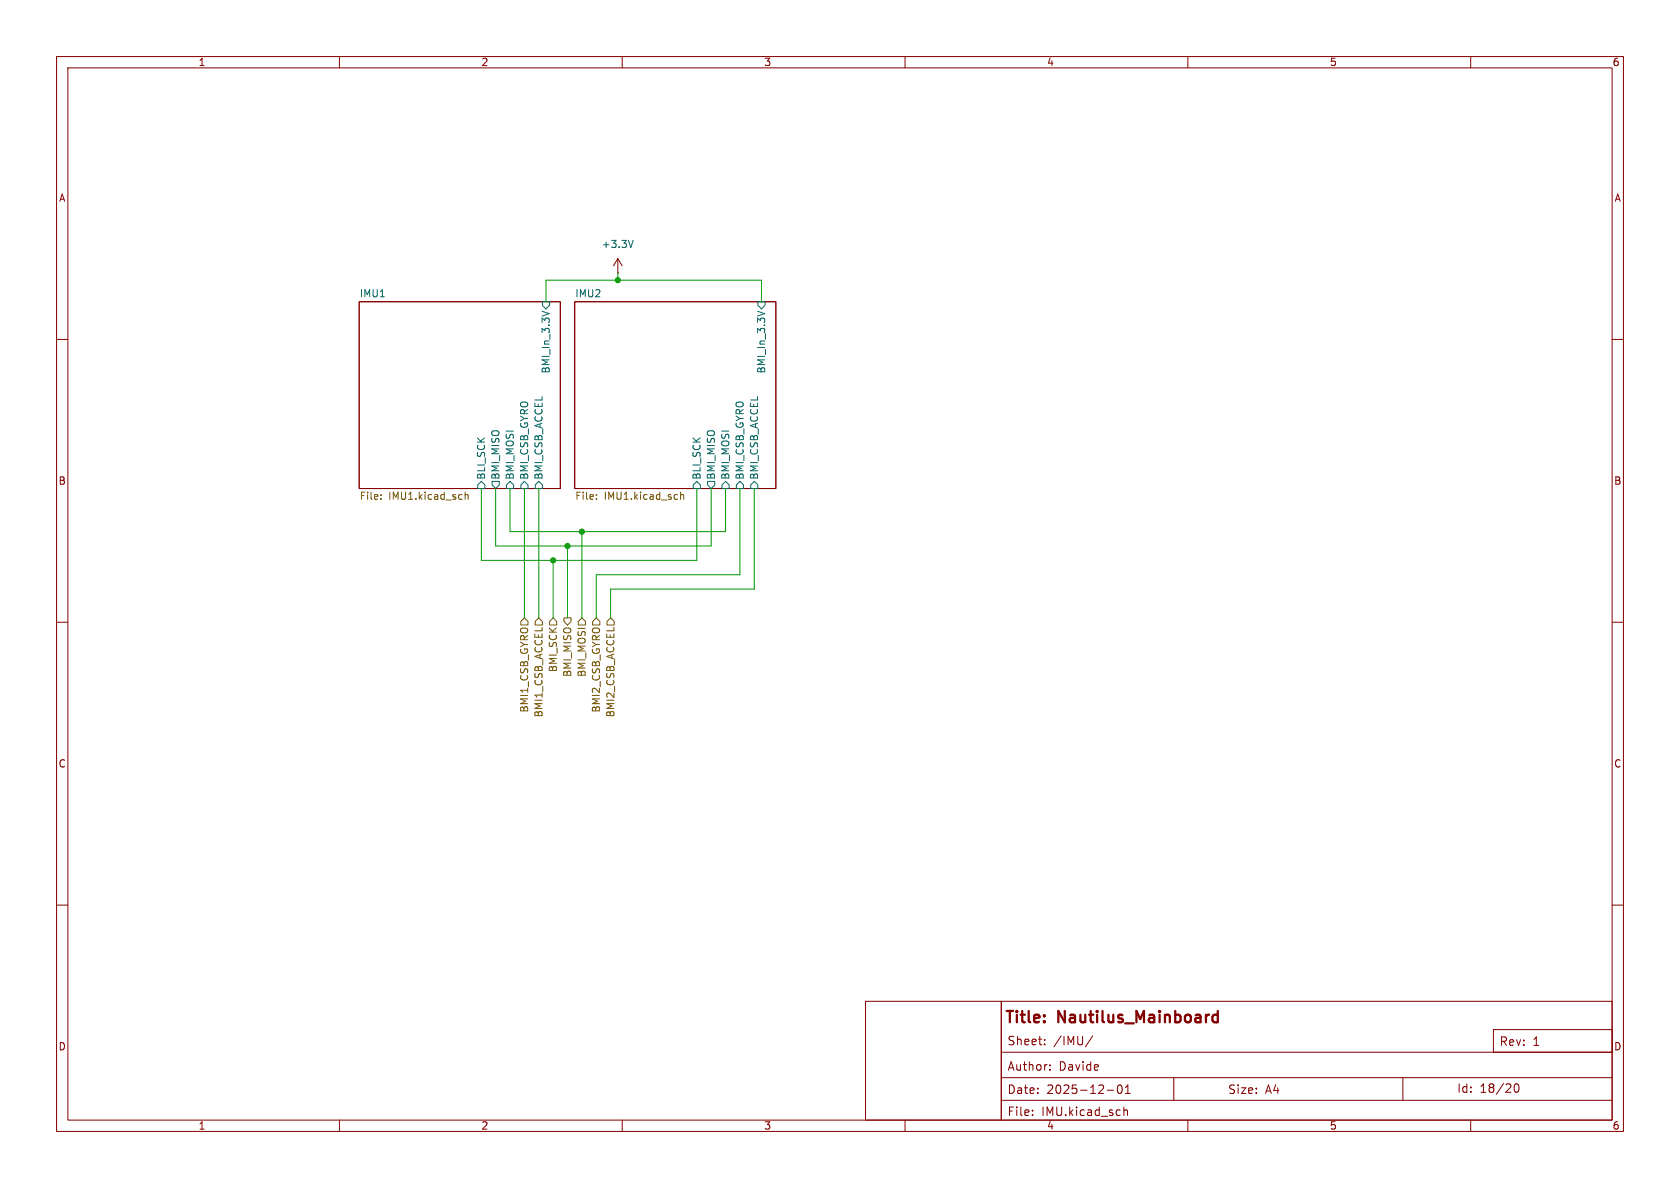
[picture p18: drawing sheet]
<svg xmlns="http://www.w3.org/2000/svg" width="297mm" height="210mm" viewBox="0 0 297 210" stroke-linecap="round" stroke-linejoin="round" font-family="sans-serif">
<defs><g id="words">
<g font-size="2.8" fill="#840000">
<text x="177.5" y="181.4">Title:</text>
<text x="187.2" y="181.4">Nautilus_Mainboard</text>
</g>
<g font-size="2.1" fill="#840000">
<text x="178" y="185">Sheet:</text>
<text x="186.2" y="185">/IMU/</text>
<text x="265" y="185.1">Rev:</text>
<text x="270.9" y="185.1">1</text>
<text x="178" y="189.5">Author:</text>
<text x="187.2" y="189.5">Davide</text>
<text x="178" y="193.6">Date:</text>
<text x="178" y="197.5">File:</text>
<text x="184.1" y="197.5">IMU.kicad_sch</text>
<text x="185" y="193.6">2025-12-01</text>
<text x="217" y="193.6">Size:</text>
<text x="223.7" y="193.6">A4</text>
<text x="257.5" y="193.4">Id:</text>
<text x="261.6" y="193.4">18/20</text>
</g>
<g font-size="1.8" fill="#840000">
<text x="35" y="11.9">1</text>
<text x="85" y="11.9">2</text>
<text x="135" y="11.9">3</text>
<text x="185" y="11.9">4</text>
<text x="235" y="11.9">5</text>
<text x="285" y="11.9">6</text>
<text x="10.3" y="35.9">A</text>
<text x="285.3" y="35.9">A</text>
<text x="10.3" y="85.9">B</text>
<text x="285.3" y="85.9">B</text>
<text x="10.3" y="135.9">C</text>
<text x="285.3" y="135.9">C</text>
<text x="10.3" y="185.9">D</text>
<text x="285.3" y="185.9">D</text>
<text x="35" y="199.9">1</text>
<text x="85" y="199.9">2</text>
<text x="135" y="199.9">3</text>
<text x="185" y="199.9">4</text>
<text x="235" y="199.9">5</text>
<text x="285" y="199.9">6</text>
</g>
<g font-size="1.8" fill="#006464">
<text x="106.3" y="44">+3.3V</text>
<text x="63.5" y="52.6">IMU1</text>
<text x="101.6" y="52.6">IMU2</text>
<text x="97.4" y="66.1" transform="rotate(-90 97.4 66.1)">BMI_In_3.3V</text>
<text x="135.5" y="66.1" transform="rotate(-90 135.5 66.1)">BMI_In_3.3V</text>
<text x="86" y="84.9" transform="rotate(-90 86 84.9)">BLI_SCK</text>
<text x="88.5" y="84.9" transform="rotate(-90 88.5 84.9)">BMI_MISO</text>
<text x="91" y="84.9" transform="rotate(-90 91 84.9)">BMI_MOSI</text>
<text x="93.6" y="84.9" transform="rotate(-90 93.6 84.9)">BMI_CSB_GYRO</text>
<text x="96.1" y="84.9" transform="rotate(-90 96.1 84.9)">BMI_CSB_ACCEL</text>
<text x="124.1" y="84.9" transform="rotate(-90 124.1 84.9)">BLI_SCK</text>
<text x="126.6" y="84.9" transform="rotate(-90 126.6 84.9)">BMI_MISO</text>
<text x="129.1" y="84.9" transform="rotate(-90 129.1 84.9)">BMI_MOSI</text>
<text x="131.7" y="84.9" transform="rotate(-90 131.7 84.9)">BMI_CSB_GYRO</text>
<text x="134.2" y="84.9" transform="rotate(-90 134.2 84.9)">BMI_CSB_ACCEL</text>
</g>
<g font-size="1.8" fill="#725600">
<text x="63.5" y="88.7">File:</text>
<text x="68.7" y="88.7">IMU1.kicad_sch</text>
<text x="101.6" y="88.7">File:</text>
<text x="106.8" y="88.7">IMU1.kicad_sch</text>
<text x="98.7" y="118.9" transform="rotate(-90 98.7 118.9)">BMI_SCK</text>
<text x="101.2" y="119.8" transform="rotate(-90 101.2 119.8)">BMI_MISO</text>
<text x="103.7" y="119.8" transform="rotate(-90 103.7 119.8)">BMI_MOSI</text>
<text x="93.6" y="126.1" transform="rotate(-90 93.6 126.1)">BMI1_CSB_GYRO</text>
<text x="96.1" y="126.9" transform="rotate(-90 96.1 126.9)">BMI1_CSB_ACCEL</text>
<text x="106.3" y="126.1" transform="rotate(-90 106.3 126.1)">BMI2_CSB_GYRO</text>
<text x="108.8" y="126.9" transform="rotate(-90 108.8 126.9)">BMI2_CSB_ACCEL</text>
</g>
</g></defs>
<g fill="none" stroke="#840000" stroke-width=".18">
<path d="M10 10h277v190h-277zM12 12h273v186h-273zM60 10v2M110 10v2M160 10v2M210 10v2M260 10v2M63.5 53.3h35.6v33.1h-35.6zM101.6 53.3h35.6v33.1h-35.6zM109.2 48.3h.1M109.2 45.7l-.7 1.3M109.2 45.7l.8 1.3"/>
<path d="M109.2 45.7v2.6M10 60h2M285 60h2M10 110h2M285 110h2M10 160h2M153 177h24v21h-24zM177 177h108v21h-108zM285 160h2M60 198v2M110 198v2M160 198v2"/>
<path d="M177 194.5h108M177 190.5h108M177 186h108M182.5 197v.2M182.5 196.3v.1M184.7 184.6v.1M184.7 183.8v.1M185.6 189v.2M185.6 188.3v.1M193.2 183.1l-1.3 2M195.7 192.7h1.2M197.7 191.9l.2-.1a.81 .81 0 0 1 .6 .6 .81 .81 0 0 1-.3 .8l-.2 .1a.81 .81 0 0 1-.3-1.4z"/>
<path d="M198.7 195.7v1.5M198.7 196.3l.2-.1 .4 .1v.9M199 193.3h.8M199 192.2l.4-.4v1.5M207.5 190.5v4M210 198v2M248 190.5v4M260 198v2M264 182h21v4h-21zM267.8 191.7l.2-.1a.81 .81 0 0 1 .6 .6 .81 .81 0 0 1-.3 .8l-.1 .1a.81 .81 0 0 1-.4-1.4z"/>
</g>
<path d="M214.5 179.5l.2-.1 .6 .1M215.3 178.7v2M214.5 180.6l.2 .1 .6-.1" fill="none" stroke="#840000" stroke-width=".4"/>
<g fill="none" stroke="#006464" stroke-width=".18">
<path d="M95.8 55l1.3 .4M95.9 53.3h1.3v.7l-.7 .6-.6-.6zM111.9 42.5l-.4 1.3M133.9 55l1.3 .4M134 53.3h1.3v.7l-.7 .6-.6-.6zM85.1 85.1l.6 .6v.7h-1.2v-.7zM87 85.1h1.3v.6l-.7 .7-.6-.7zM90.2 85.1l.6 .6v.7h-1.3v-.7zM92.7 85.1l.6 .6v.7h-1.2v-.7zM95.2 85.1l.7 .6v.7h-1.3v-.7zM123.2 85.1l.6 .6v.7h-1.2v-.7zM125.1 85.1h1.3v.6l-.7 .7-.6-.7z"/>
<path d="M128.3 85.1l.6 .6v.7h-1.3v-.7zM130.8 85.1l.6 .6v.7h-1.2v-.7zM133.3 85.1l.7 .6v.7h-1.3v-.7z"/>
</g>
<g fill="none" stroke="#725600" stroke-width=".18">
<path d="M67.3 88.1v.2M67.3 87.5v.1M82.2 87.5l.2-.1 .3 .1 .1 .8M82.2 87v1.3M105.4 88.1v.2M105.4 87.5v.1M120.3 87v1.3M120.3 87.5l.2-.1 .3 .1 .1 .8M92.7 109.2l.6 .7v.6h-1.2v-.6zM95.2 109.2l.7 .7v.6h-1.3v-.6zM97.8 109.2l.6 .7v.6h-1.2v-.6zM99.7 109.2h1.3v.7l-.7 .6-.6-.6z"/>
<path d="M102.9 109.2l.6 .7v.6h-1.3v-.6zM105.4 109.2l.6 .7v.6h-1.2v-.6zM107.9 109.2l.7 .7v.6h-1.3v-.6z"/>
</g>
<path d="M96.5 53.3v-3.8h38.1v3.8M109.2 48.3v1.2M85.1 86.4v12.7h38.1v-12.7M87.6 86.4v10.1h38.1v-10.1M90.2 86.4v7.6h38.1v-7.6M92.7 86.4v22.8M95.2 86.4v22.8M97.8 99.1v10.1M100.3 96.5v12.7M102.9 94v15.2M130.8 86.4v15.2h-25.4v7.6M133.3 86.4v17.7h-25.4v5.1" fill="none" stroke="#009600" stroke-width=".18"/>
<g fill="#009600" stroke="#009600" stroke-width=".18">
<circle cx="102.9" cy="94" r=".46"/>
<circle cx="97.8" cy="99.1" r=".46"/>
<circle cx="100.3" cy="96.5" r=".46"/>
<circle cx="109.2" cy="49.5" r=".46"/>
</g>
<use href="#words"/>
</svg>
